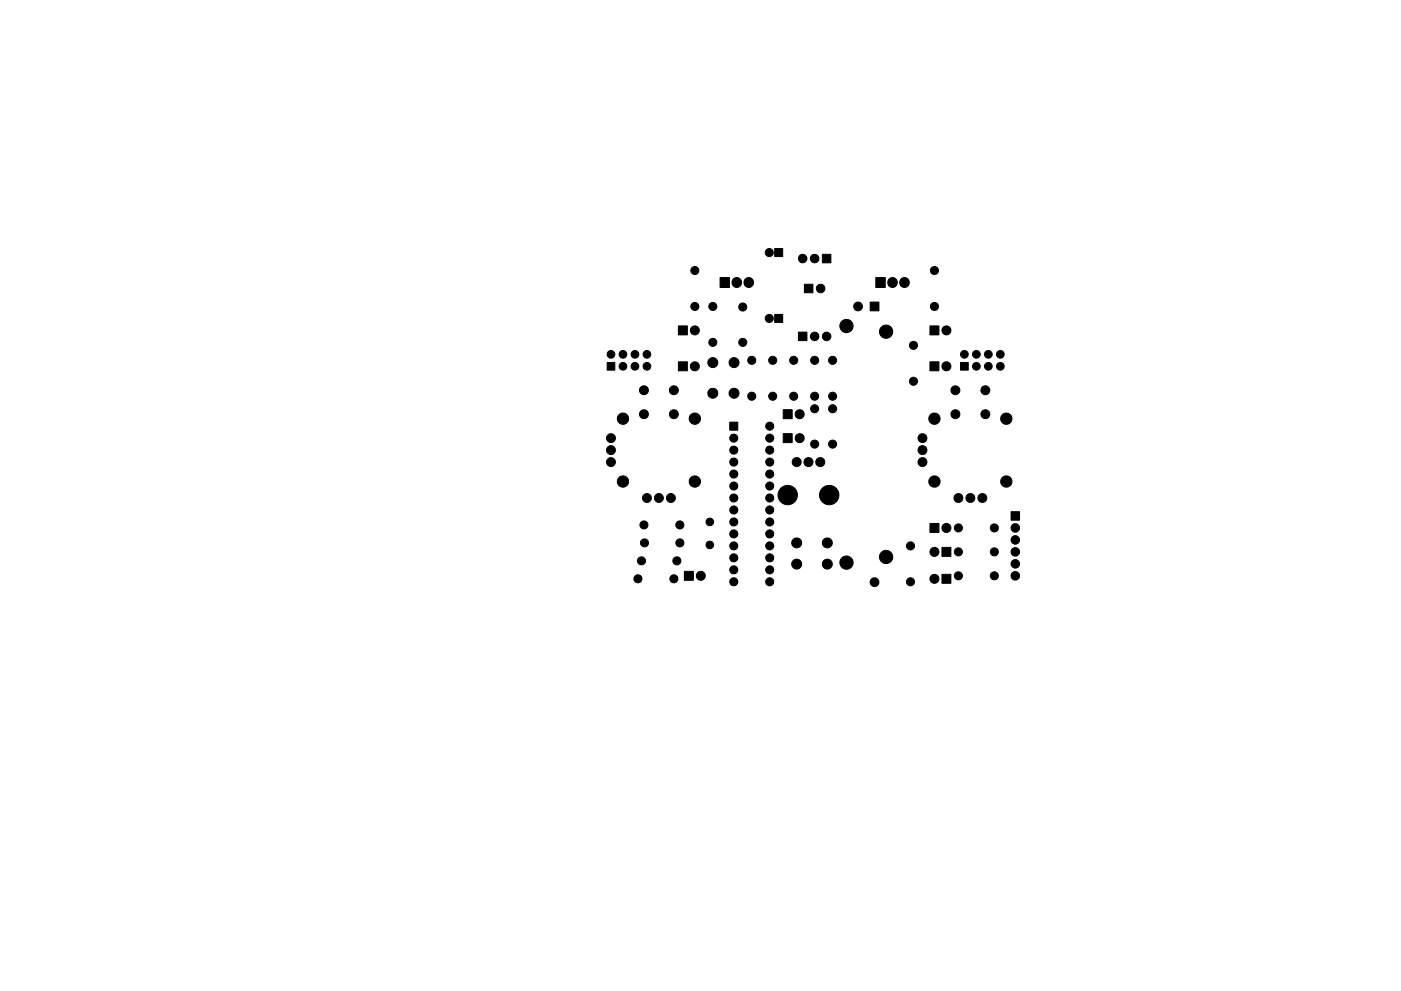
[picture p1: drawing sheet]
<svg xmlns="http://www.w3.org/2000/svg" width="297mm" height="210mm" viewBox="0 0 297 210" stroke-linecap="round" stroke-linejoin="round" font-family="sans-serif">
<g fill="#000" stroke="#000" stroke-width=".21">
<path d="M164.2 52.7h1.8v1.7h-1.8zM174.4 54h1.8v1.8h-1.8zM128.7 76.9h1.7v1.6h-1.7zM143.8 76.8h1.9v1.9h-1.9zM143.8 69.1h1.9v1.9h-1.9zM152.7 58.9h2v2.1h-2zM164.2 66.7h1.8v1.7h-1.8zM169.3 70.5h1.8v1.8h-1.8zM170.5 60.3h1.9v1.8h-1.9zM184.5 64.1h1.8v1.8h-1.8zM185.7 58.9h2v2.1h-2zM197.2 76.8h1.9v1.9h-1.9z"/>
<path d="M197.2 69.1h1.9v1.9h-1.9zM203.7 76.9h1.6v1.6h-1.6zM154.7 89.6h1.7v1.7h-1.7zM166.1 92h1.9v1.9h-1.9zM166.1 86.9h1.9v1.9h-1.9zM197.2 111.1h1.9v1.9h-1.9zM199.7 116.1h1.9v1.9h-1.9zM214.4 108.6h1.8v1.8h-1.8zM145.1 121.2h1.9v1.9h-1.9zM199.7 121.9h1.9v1.9h-1.9z"/>
<circle cx="147.3" cy="57.4" r=".86"/>
<circle cx="156.2" cy="59.9" r="1.04"/>
<circle cx="158.8" cy="59.9" r="1.04"/>
<circle cx="163.1" cy="53.6" r=".86"/>
<circle cx="170.2" cy="54.9" r=".9"/>
<circle cx="172.7" cy="54.9" r=".9"/>
<circle cx="189.2" cy="59.9" r="1.04"/>
<circle cx="191.8" cy="59.9" r="1.04"/>
<circle cx="198.1" cy="57.4" r=".86"/>
<circle cx="129.5" cy="75.2" r=".82"/>
<circle cx="132.1" cy="77.7" r=".82"/>
<circle cx="132.1" cy="75.2" r=".82"/>
<circle cx="134.6" cy="77.7" r=".82"/>
<circle cx="134.6" cy="75.2" r=".82"/>
<circle cx="137.2" cy="77.7" r=".82"/>
<circle cx="137.2" cy="75.2" r=".82"/>
<circle cx="147.3" cy="65" r=".86"/>
<circle cx="147.3" cy="77.7" r=".96"/>
<circle cx="147.3" cy="70.1" r=".96"/>
<circle cx="151.1" cy="72.6" r=".86"/>
<circle cx="151.1" cy="76.9" r="1.06"/>
<circle cx="151.1" cy="65" r=".85"/>
<circle cx="155.6" cy="76.9" r="1.06"/>
<circle cx="157.5" cy="72.6" r=".86"/>
<circle cx="157.5" cy="65.1" r=".85"/>
<circle cx="159.4" cy="76.4" r=".86"/>
<circle cx="163.1" cy="67.6" r=".86"/>
<circle cx="163.8" cy="76.4" r=".86"/>
<circle cx="168.3" cy="76.4" r=".86"/>
<circle cx="172.7" cy="76.4" r=".86"/>
<circle cx="172.7" cy="71.4" r=".9"/>
<circle cx="174" cy="61.2" r=".9"/>
<circle cx="175.3" cy="71.4" r=".9"/>
<circle cx="176.5" cy="76.4" r=".86"/>
<circle cx="179.5" cy="69.2" r="1.41"/>
<circle cx="181.9" cy="65" r=".93"/>
<circle cx="187.9" cy="70.4" r="1.41"/>
<circle cx="193.7" cy="73.3" r=".85"/>
<circle cx="198.1" cy="65" r=".86"/>
<circle cx="200.7" cy="70.1" r=".96"/>
<circle cx="200.7" cy="77.7" r=".96"/>
<circle cx="204.5" cy="75.2" r=".82"/>
<circle cx="207" cy="77.7" r=".82"/>
<circle cx="207" cy="75.2" r=".82"/>
<circle cx="209.5" cy="77.7" r=".82"/>
<circle cx="209.5" cy="75.2" r=".82"/>
<circle cx="212.1" cy="77.7" r=".82"/>
<circle cx="212.1" cy="75.2" r=".82"/>
<circle cx="129.5" cy="98" r=".94"/>
<circle cx="129.5" cy="95.5" r=".94"/>
<circle cx="129.5" cy="93" r=".94"/>
<circle cx="132.1" cy="88.8" r="1.2"/>
<circle cx="136.5" cy="82.8" r=".94"/>
<circle cx="136.5" cy="87.9" r=".94"/>
<circle cx="142.9" cy="87.9" r=".94"/>
<circle cx="142.9" cy="82.8" r=".94"/>
<circle cx="147.3" cy="88.8" r="1.2"/>
<circle cx="151.1" cy="83.4" r="1.06"/>
<circle cx="155.6" cy="98" r=".85"/>
<circle cx="155.6" cy="93" r=".85"/>
<circle cx="155.6" cy="95.5" r=".85"/>
<circle cx="155.6" cy="83.4" r="1.06"/>
<circle cx="159.4" cy="84.1" r=".86"/>
<circle cx="163.2" cy="90.4" r=".86"/>
<circle cx="163.2" cy="98" r=".85"/>
<circle cx="163.2" cy="93" r=".85"/>
<circle cx="163.2" cy="95.5" r=".85"/>
<circle cx="163.8" cy="84.1" r=".86"/>
<circle cx="168.3" cy="84.1" r=".86"/>
<circle cx="168.9" cy="98" r=".96"/>
<circle cx="169.5" cy="87.9" r=".96"/>
<circle cx="169.5" cy="93" r=".96"/>
<circle cx="171.4" cy="98" r=".96"/>
<circle cx="172.7" cy="94.2" r=".86"/>
<circle cx="172.7" cy="84.1" r=".86"/>
<circle cx="172.7" cy="86.7" r=".85"/>
<circle cx="173.9" cy="98" r=".96"/>
<circle cx="176.5" cy="84.1" r=".86"/>
<circle cx="176.5" cy="94.2" r=".86"/>
<circle cx="176.5" cy="86.7" r=".85"/>
<circle cx="193.7" cy="80.9" r=".86"/>
<circle cx="195.6" cy="98" r=".94"/>
<circle cx="195.6" cy="95.5" r=".94"/>
<circle cx="195.6" cy="93" r=".94"/>
<circle cx="198.1" cy="88.8" r="1.2"/>
<circle cx="202.6" cy="82.8" r=".94"/>
<circle cx="202.6" cy="87.9" r=".94"/>
<circle cx="208.9" cy="87.9" r=".94"/>
<circle cx="208.9" cy="82.8" r=".94"/>
<circle cx="213.4" cy="88.8" r="1.2"/>
<circle cx="132.1" cy="102.2" r="1.2"/>
<circle cx="136" cy="119" r=".85"/>
<circle cx="136.5" cy="111.4" r=".85"/>
<circle cx="136.6" cy="115.2" r=".85"/>
<circle cx="137.2" cy="105.7" r=".94"/>
<circle cx="139.7" cy="105.7" r=".94"/>
<circle cx="142.2" cy="105.7" r=".94"/>
<circle cx="143.5" cy="119" r=".86"/>
<circle cx="144.1" cy="111.4" r=".86"/>
<circle cx="144.1" cy="115.2" r=".86"/>
<circle cx="147.3" cy="102.2" r="1.2"/>
<circle cx="150.5" cy="110.7" r=".8"/>
<circle cx="150.5" cy="115.6" r=".8"/>
<circle cx="155.6" cy="103.1" r=".86"/>
<circle cx="155.6" cy="113.3" r=".86"/>
<circle cx="155.6" cy="108.2" r=".86"/>
<circle cx="155.6" cy="100.6" r=".86"/>
<circle cx="155.6" cy="118.4" r=".85"/>
<circle cx="155.6" cy="115.8" r=".85"/>
<circle cx="155.6" cy="110.7" r=".85"/>
<circle cx="155.6" cy="105.7" r=".85"/>
<circle cx="163.2" cy="103.1" r=".86"/>
<circle cx="163.2" cy="113.3" r=".86"/>
<circle cx="163.2" cy="108.2" r=".86"/>
<circle cx="163.2" cy="100.6" r=".86"/>
<circle cx="163.2" cy="118.4" r=".85"/>
<circle cx="163.2" cy="115.8" r=".85"/>
<circle cx="163.2" cy="110.7" r=".85"/>
<circle cx="163.2" cy="105.7" r=".85"/>
<circle cx="167" cy="105" r="2.06"/>
<circle cx="168.9" cy="119.7" r="1.06"/>
<circle cx="168.9" cy="115.2" r="1.06"/>
<circle cx="175.4" cy="119.7" r="1.06"/>
<circle cx="175.4" cy="115.2" r="1.06"/>
<circle cx="175.8" cy="105" r="2.06"/>
<circle cx="179.5" cy="119.4" r="1.41"/>
<circle cx="187.9" cy="118.2" r="1.41"/>
<circle cx="193" cy="115.8" r=".86"/>
<circle cx="198.1" cy="102.2" r="1.2"/>
<circle cx="198.1" cy="117.1" r=".96"/>
<circle cx="200.7" cy="112" r=".96"/>
<circle cx="203.2" cy="117.1" r=".86"/>
<circle cx="203.2" cy="105.7" r=".94"/>
<circle cx="203.2" cy="112" r=".85"/>
<circle cx="205.7" cy="105.7" r=".94"/>
<circle cx="208.3" cy="105.7" r=".94"/>
<circle cx="210.8" cy="112" r=".86"/>
<circle cx="210.8" cy="117.1" r=".85"/>
<circle cx="213.4" cy="102.2" r="1.2"/>
<circle cx="215.3" cy="119.6" r=".9"/>
<circle cx="215.3" cy="114.5" r=".9"/>
<circle cx="215.3" cy="117.1" r=".9"/>
<circle cx="215.3" cy="112" r=".9"/>
<circle cx="135.3" cy="122.8" r=".85"/>
<circle cx="142.9" cy="122.8" r=".86"/>
<circle cx="148.6" cy="122.2" r=".96"/>
<circle cx="155.6" cy="120.9" r=".86"/>
<circle cx="155.6" cy="123.4" r=".85"/>
<circle cx="163.2" cy="120.9" r=".86"/>
<circle cx="163.2" cy="123.4" r=".85"/>
<circle cx="185.4" cy="123.5" r=".93"/>
<circle cx="193" cy="123.4" r=".85"/>
<circle cx="198.1" cy="122.8" r=".96"/>
<circle cx="203.2" cy="122.2" r=".86"/>
<circle cx="210.8" cy="122.2" r=".85"/>
<circle cx="215.3" cy="122.2" r=".9"/>
</g>
</svg>
